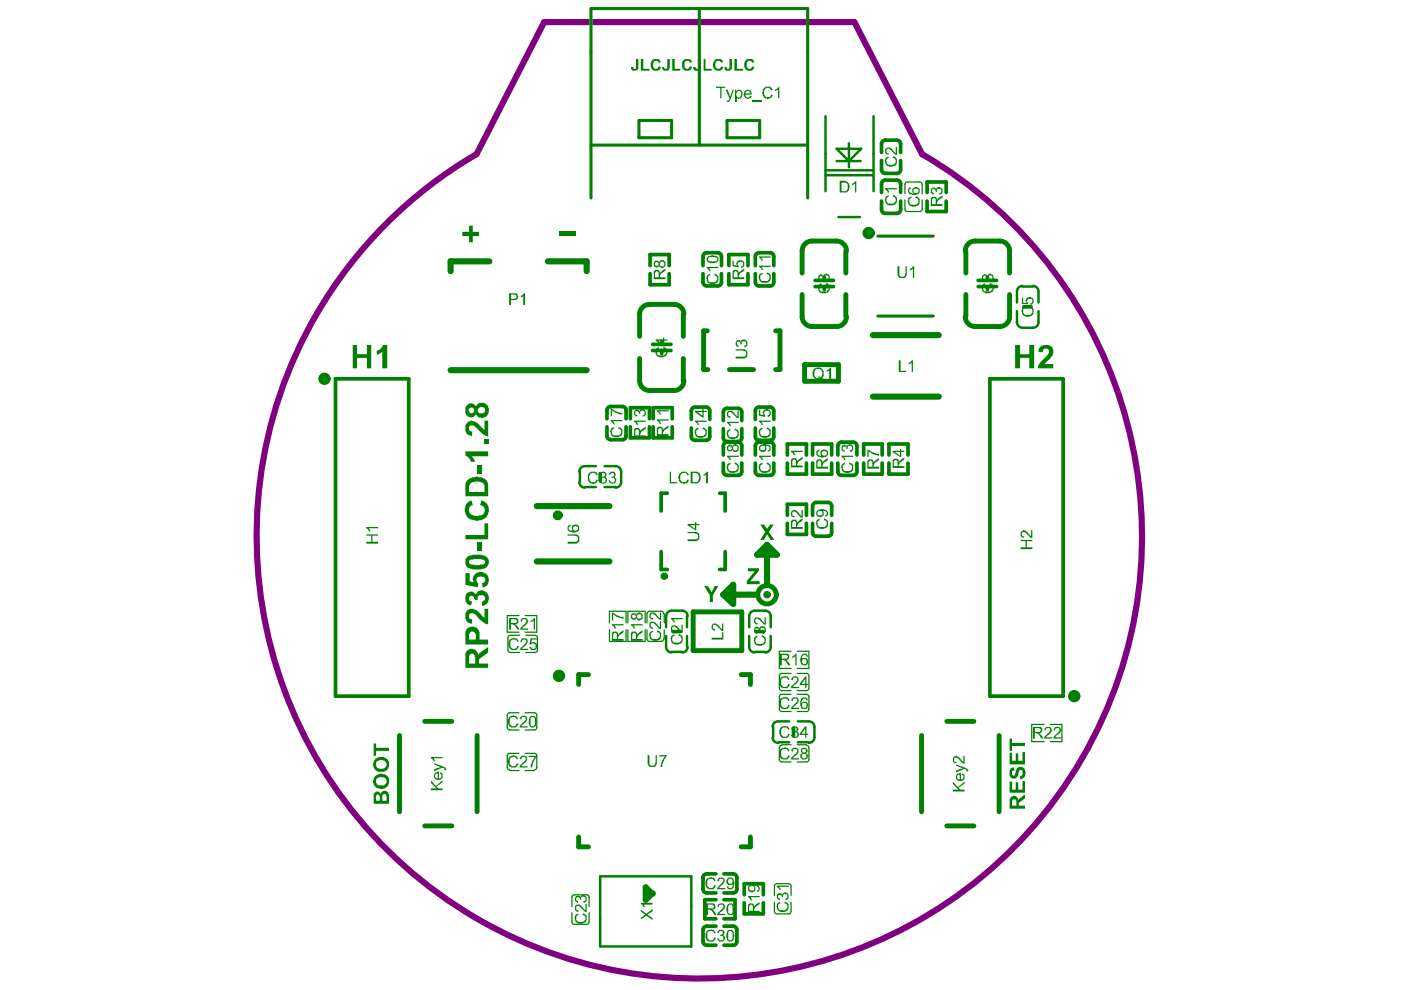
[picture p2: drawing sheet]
<svg xmlns="http://www.w3.org/2000/svg" width="297mm" height="210mm" viewBox="0 0 297 210" stroke-linecap="round" stroke-linejoin="round" font-family="sans-serif">
<path d="M115.4 4.7h65.8l14.3 28a93.8 93.8 0 0 1-.5 162.3 93.8 93.8 0 0 1-140.6-81.2 93.8 93.8 0 0 1 46.6-81.1z" fill="none" stroke="#800080" stroke-width="1.3"/>
<g fill="none" stroke="#008000" stroke-width=".26">
<path d="M107.7 135.2v2.6M108.2 138.3h2M108.2 134.7h2M110 130.5h-2.5v3.5h2.5M113.8 130.5v3.5M113.9 135.2v2.6M129.2 133.5v2.5M107.5 151.6v2.6M108.1 154.8h1.9M108.1 159.7h1.9M113.8 151.6v2.6M108.1 163.4h1.9"/>
<path d="M121.3 190.2v2M121.3 193.5v2M124.9 190.2v2M124.9 193.5v2"/>
</g>
<path d="M122.9 100v2.2M124.1 103.3h2.2M128.2 103.3h2.3M131.7 100v2.2M127.3 194.7v6" fill="none" stroke="#008000" stroke-width=".52"/>
<path d="M128.7 90.5v1.9M129.5 93.2h2.5M129.5 86.2h2.5M127.3 100.4v1.6" fill="none" stroke="#008000" stroke-width=".78"/>
<path d="M138.2 189.5l-1.3 1.3" fill="none" stroke="#008000" stroke-width="1.3"/>
<circle cx="138.2" cy="189.5" r=".65" fill="#008000"/>
<path d="M103.8 55.4h-8.3v2.1M116.2 55.4h8.2v2.1M95.5 78.5h28.9M185.1 71.1h13.9M185.1 84.1h13.9M113.8 119h15.4M113.8 107.3h15.4M160.5 117.6l2.1-2.1 2.1 2.1zM162.6 116.8v7.1M153.4 126.1l2-2.1v4zM153.4 126.1h7.1M138.2 189.5l-1.3-1.3v2.6" fill="none" stroke="#008000" stroke-width="1.3"/>
<g fill="none" stroke="#008000" stroke-width=".26">
<path d="M191.9 39.1v2M192.4 38.6h2.6M195.5 39.1v2M191.9 42.4v1.9M192.4 44.8h2.6M195.5 42.4v1.9M111.3 130.5h2.5M111.3 134h2.5M111.5 134.7h1.9M111.5 138.3h1.9M129.2 132.1v-2.5h3.5v2.5M132.7 133.5v2.5h-3.5"/>
<path d="M133.1 133.5v2.5h3.7v-2.5M133.1 132.1v-2.5h3.7v2.5M137.2 130.1v2M137.2 133.5v2M137.7 136h2.5M137.7 129.6h2.5M140.8 130.1v2M140.8 133.5v2M167.7 138.1h-2.5v3.6h2.5M169 138.1h2.5v3.6h-2.5M108.1 151.1h1.9M111.3 151.1h2"/>
<path d="M111.3 154.8h2M111.3 159.7h2M165.2 143.3v2.6M165.2 147.7v2.6M165.2 158.6v2.4M165.8 157.9h1.9M165.8 146.4h1.9M165.8 142.8h1.9M165.8 150.9h1.9M165.8 147.2h1.9M169 157.9h2M169 146.4h2"/>
<path d="M169 142.8h2M169 150.9h2M169 147.2h2M171.5 143.3v2.6M171.5 147.7v2.6M171.5 158.6v2.4M221.4 153.6h-2.7v3.6h2.7M222.7 153.6h2.4v3.6h-2.4M107.5 160.2v2.5M111.3 163.4h2M113.8 160.2v2.5M165.8 161.6h1.9"/>
<path d="M169 161.6h2M121.8 196h2.6M121.8 189.7h2.6M164.2 187.9v1.9M164.2 191.3v1.9M164.7 193.8h2.5M164.7 187.4h2.5M167.7 187.9v1.9M167.7 191.3v1.9"/>
</g>
<g fill="none" stroke="#008000" stroke-width=".52">
<path d="M175 24.6v15.9M175 37.2h10.1M175 36.1h10.1M177.4 34.2h5.1M177.4 31.5h5.2l-2.6 2.7zM180 30.4v5.1M185.2 24.6v15.9M177.8 46h4.5M215.6 61.9v2.2M215.6 66v2.3M216.8 69.5h2.2M216.8 60.8h2.2"/>
<path d="M220.2 61.9v2.2M220.2 66v2.3M124.1 98.8h2.2M128.2 98.8h2.3M141.2 130.6v2.4M141.2 134.8v2.4M142.4 138.2h2.2M142.4 129.5h2.2M145.7 130.6v2.4M145.7 134.8v2.4M158.8 130.6v2.4M158.8 134.8v2.4"/>
<path d="M160 138.2h2.2M160 129.5h2.2M163.4 130.6v2.4M163.4 134.8v2.4M163.9 154.1v2.2M165.1 157.4h2.2M165.1 152.9h2.2M169.2 157.4h2.3M169.2 152.9h2.3M172.7 154.1v2.2M127.3 194.7v-8.9h19.3v14.9h-19.3"/>
</g>
<g fill="none" stroke="#008000" stroke-width=".78">
<path d="M186.9 30.5v1.8M186.9 34v2M186.9 39v1.8M187.7 38.2h2.5M187.7 29.7h2.5M187.7 36.8h2.5M190.9 30.5v1.8M190.9 34v2M190.9 39v1.8M137.8 56.3v-2.3h4.1v2.3M137.8 58v2.4h4.1v-2.4M149.1 54.4v1.9"/>
<path d="M149.1 58v1.8M149.8 53.6h2.4M153 54.4v1.9M153 58v1.8M154.5 58v2.4h4.1v-2.4M154.5 56.3v-2.3h4.1v2.3M160.1 54.4v1.9M160.1 58v1.8M160.9 53.6h2.4M164.1 54.4v1.9M164.1 58v1.8M172.8 59.5h3.9"/>
<path d="M174.8 58.8v.7M186.9 42.6v1.9M187.7 45.2h2.5M190.9 42.6v1.9M196.6 40.8v-2.2h4v2.2M196.6 42.6v2.2h4v-2.2M207.4 59.5h3.9M209.4 58.8v.7M138.3 74.3h4M138.3 73h4M140.3 72.4v.6M140.3 74.3v.7"/>
<path d="M149.8 60.6h2.4M160.9 60.6h2.4M172.8 60.8h3.9M174.8 60.8v.6M207.4 60.8h3.9M209.4 60.8v.6M217.1 65.1h1.5M71.1 80.3h15.6v67.3h-15.6zM128.7 87v1.8M132.7 87v1.8M132.7 90.5v1.9M133.7 88.8v-2.4h4v2.4"/>
<path d="M133.7 90.5v2.3h4v-2.3M138.5 90.5v2.3h4v-2.3M138.5 88.8v-2.4h4v2.4M146.6 87.1v1.8M146.6 90.7v1.9M147.4 93.4h2.3M147.4 86.3h2.3M150.5 87.1v1.8M150.5 90.7v1.9M153.4 87.4v1.8M153.4 90.9v1.9M153.4 94.5v2"/>
<path d="M153.4 98.2v1.8M154.1 93.7h2.4M154.1 93.6h2.4M154.1 86.6h2.4M157.3 87.4v1.8M157.3 90.9v1.9M157.3 94.5v2M157.3 98.2v1.8M160.1 87.1v1.8M160.1 90.7v1.9M160.1 94.5v2M160.1 98.2v1.8"/>
<path d="M160.9 93.4h2.4M160.9 86.3h2.4M160.9 93.7h2.4M164.1 87.1v1.8M164.1 90.7v1.9M164.1 94.5v2M164.1 98.2v1.8M166.9 96.5v-2.4h4.1v2.4M166.9 98.2v2.3h4.1v-2.3M172.3 96.5v-2.4h4v2.4M172.3 98.2v2.3h4v-2.3M177.6 94.5v2"/>
<path d="M177.6 98.2v1.8M178.4 93.7h2.5M181.7 94.5v2M181.7 98.2v1.8M183.1 98.2v2.3h3.9v-2.3M183.1 96.5v-2.4h3.9v2.4M188.5 98.2v2.3h4v-2.3M188.5 96.5v-2.4h4v2.4M209.9 80.3h15.5v67.3h-15.5zM140.2 117v3.7h1.3M141.5 104.6h-1.3v3.8M152.6 104.6h1.2v3.8"/>
<path d="M153.8 117v3.7h-1.2M154.1 100.8h2.4M160.9 100.8h2.4M166.9 109.3v-2.4h4.1v2.4M166.9 111v2.3h4.1v-2.3M172.3 107.3v2M172.3 111v1.9M173.1 113.7h2.4M173.1 106.5h2.4M176.3 107.3v2M176.3 111v1.9M178.4 100.8h2.5"/>
<path d="M142.7 133.9h1.5M160.3 133.9h1.5M168.2 154.4v1.5M149.1 186.1v2.4M149.1 197.2v2.4M149.8 196.4h2M149.8 185.3h2M149.8 189.3h2M151.8 190.8h-2.4v4h2.4M153.5 196.4h1.9M153.5 190.8h2.3v4h-2.3M153.5 185.3h1.9"/>
<path d="M153.5 189.3h1.9M156.2 186.1v2.4M156.2 197.2v2.4M157.8 191.4v2.4h4v-2.4M157.8 189.7v-2.3h4v2.3M149.8 200.4h2M153.5 200.4h1.9"/>
</g>
<path d="M148.3 1.8v29M125.3 30.8h45.9M135.5 25.5h6.9v3.7h-6.9zM154.1 25.5h7v3.7h-7zM125.3 42v-40.2h45.9v40.2M186.1 50.1h11.8M186.1 67h11.8" fill="none" stroke="#008000" stroke-width=".65"/>
<g fill="none" stroke="#008000" stroke-width="1">
<path d="M170.1 53.2v4.7M172.2 51.1h5.2M179.3 53.2v4.7M204.8 53.2v4.7M206.7 51.1h5.3M214.1 53.2v4.7M135.6 66.6v4.7M135.6 76v4.7M137.7 64.5h5.2M144.9 66.6v4.7M144.9 76v4.7M150 70.1h-.8v8.3h.9"/>
<path d="M154.7 78.4h5.1M164.5 70.1h.9v8.3h-.9M170.1 62.5v4.6M170.6 77.3h7.2v3.5h-7.2zM172.2 69.2h5.2M179.3 62.5v4.6M204.8 62.5v4.6M206.7 69.2h5.3M214.1 62.5v4.6M137.7 82.8h5.2M147 129.7h10.3v8.3h-10.3zM84.7 155.9v16.2"/>
<path d="M90.1 152.9h5.7M101.2 155.9v16.2M124.8 143h-2.1v2.1M157.1 143h2v2.1M195.4 155.9v16.2M200.7 152.9h5.8M211.8 155.9v16.2M90.1 175.1h5.7M122.7 177.5v2h2.1M159.1 177.5v2h-2M200.7 175.1h5.8"/>
</g>
<path d="M118.6 49.2h3.6v.9h-3.6z" fill-rule="evenodd" fill="#008000"/>
<g fill="#008000">
<path d="M124.8 100.4a1.41 1.41 0 0 1 1.8-.1l.1 .4-.2 .1a.75 .75 0 0 0-.7-.5 .75 .75 0 0 0-.8 .5l-.1 .1v.7a.81 .81 0 0 0 .6 .6 .81 .81 0 0 0 .8-.2l.2-.3h.4l-.2 .1a1.01 1.01 0 0 1-1.4 .7 1.61 1.61 0 0 1-.5-2.1z"/>
<path d="M127.3 100.3a.7 .7 0 0 1 1-.2 .7 .7 0 0 1 0 1.1 .68 .68 0 0 1 .4 .7 .68 .68 0 0 1-.7 .6v.1l-.4-.1a.49 .49 0 0 1-.5-.7h.3v.2a.51 .51 0 0 0 .9 .1 .51 .51 0 0 0-.4-.8h-.3l.2-.3a.39 .39 0 0 0 .5-.2 .39 .39 0 0 0-.3-.5 .39 .39 0 0 0-.5 .2l-.4 .2z"/>
<path d="M129.2 100.3a.74 .74 0 0 1 .9-.2 .74 .74 0 0 1 .4 .8l-.2 .3a.69 .69 0 0 1 .3 .7 .69 .69 0 0 1-.6 .6v.1l-.4-.1a.49 .49 0 0 1-.5-.7h.2a.46 .46 0 0 0 .4 .6 .46 .46 0 0 0 .6-.4h.1a.52 .52 0 0 0-.7-.7h-.1l.1-.3h.3a.42 .42 0 0 0 .3-.3 .42 .42 0 0 0-.3-.4h-.4l-.3 .4h-.2z"/>
<path d="M139 74.1l.7-.6 .1 .4a.49 .49 0 0 0-.5 .7v.4h.1a.6 .6 0 0 0 .9 .4 .8 .8 0 0 0 .9-.4 .8 .8 0 0 0-.1-.9l-.5-.2 .1-.4a1.14 1.14 0 0 1 .8 1 1.14 1.14 0 0 1-.5 1.1h-.2a1.18 1.18 0 0 1-1.8-.9l-.1-.1z"/>
<path d="M149.3 124.3h.8l.8 1.3 .6-1.3h.8l-1.2 1.9v1.4h-.6v-1.4z"/>
<path d="M145.8 112.8h1.9v.1a.49 .49 0 0 1 .6 .7v.1a.59 .59 0 0 1 0 .6 .59 .59 0 0 1-.6 .3v.1h-1.9v-.4h1.4a.6 .6 0 0 0 .7-.1 .6 .6 0 0 0 .1-.6l-.1-.4-2.1-.2z"/>
<path d="M158.6 120.5h2.3v.5l-1.8 2.2h2v.7h-2.8v-.7l1.7-2.1h-1.4z"/>
<path d="M156 74.1h1.9v.1a.49 .49 0 0 1 .5 .6v.2a.59 .59 0 0 1 .1 .6 .59 .59 0 0 1-.6 .3v.1h-1.9v-.4h1.4a.6 .6 0 0 0 .7-.1 .6 .6 0 0 0 .1-.7l-.1-.4-2.1-.1z"/>
<path d="M156.1 72.2h.3a.46 .46 0 0 1 .4-.1 .46 .46 0 0 1 .3 .4v-.3a.62 .62 0 0 1 1-.1l.1 .1a.67 .67 0 0 1 .2 .9l-.2 .4-.4 .2v-.4a.46 .46 0 0 0 .4-.5 .46 .46 0 0 0-.5-.4 .46 .46 0 0 0-.4 .5v.1h-.3v-.1a.41 .41 0 0 0-.3-.5 .41 .41 0 0 0-.5 .2v.4l.4 .3v.2h-.1a.54 .54 0 0 1-.5-.7z"/>
<path d="M165.4 154.4a1.39 1.39 0 0 1 1.7-.3l.4 .5-.4 .2a.5 .5 0 0 0-.7-.6h-.4v.2a.6 .6 0 0 0-.4 .9 .8 .8 0 0 0 .4 .9 .8 .8 0 0 0 .9-.1l.2-.5 .4 .1a1.15 1.15 0 0 1-1 .8 1.15 1.15 0 0 1-1.1-.6v-.2h-.2z"/>
<path d="M167.8 154.2a.8 .8 0 0 1 1-.2 .8 .8 0 0 1 .5 .8l-.4 .4a.61 .61 0 0 1 .5 .5 .61 .61 0 0 1-.4 .6l-.2 .2a.6 .6 0 0 1-1-.4l-.1-.3h.4a.46 .46 0 0 0 .5 .4 .46 .46 0 0 0 .4-.5 .46 .46 0 0 0-.5-.4h-.1v-.3a.39 .39 0 0 0 .5-.2 .39 .39 0 0 0-.3-.5 .39 .39 0 0 0-.5 .3h-.4z"/>
<path d="M165.4 143.8a1.39 1.39 0 0 1 1.7-.2l.4 .5-.4 .1a.5 .5 0 0 0-.7-.5h-.4v.1a.6 .6 0 0 0-.4 .9 .8 .8 0 0 0 .4 .9 .8 .8 0 0 0 .9-.1l.2-.5 .4 .1a1.15 1.15 0 0 1-1 .8 1.15 1.15 0 0 1-1.1-.5v-.3h-.2z"/>
<path d="M167.8 143.7h.2a.67 .67 0 0 1 .9-.3l.4 .3v.4h.1l-.1 .4-1.2 1.1h1.3v.3h-1.7a2.92 2.92 0 0 1 1.3-1.6 .48 .48 0 0 0-.3-.6 .48 .48 0 0 0-.6 .4v.1l-.4-.1z"/>
<path d="M165.4 148.3a1.39 1.39 0 0 1 1.7-.3l.4 .5-.4 .1a.5 .5 0 0 0-.7-.5h-.4v.2a.6 .6 0 0 0-.4 .9 .8 .8 0 0 0 .4 .8 .8 .8 0 0 0 .9-.1l.2-.5 .4 .2a1.15 1.15 0 0 1-1 .8 1.15 1.15 0 0 1-1.1-.6v-.2h-.2z"/>
<path d="M167.8 148.1h.2a.67 .67 0 0 1 .9-.2l.4 .2v.4h.1l-.1 .4-1.2 1.2h1.3v.2h-1.7a2.92 2.92 0 0 1 1.3-1.5 .48 .48 0 0 0-.3-.7 .48 .48 0 0 0-.6 .4v.1l-.4-.1z"/>
<path d="M180.6 39l.4-.2 .6-.5v2.5h-.3v-2l-.4 .4h-.3z"/>
<path d="M187.7 41.8l.6-.5 .2 .4a.49 .49 0 0 0-.6 .7v.4h.2a.6 .6 0 0 0 .9 .4 .8 .8 0 0 0 .9-.4 .8 .8 0 0 0-.1-1l-.5-.1 .1-.4a1.14 1.14 0 0 1 .8 1 1.14 1.14 0 0 1-.6 1.1h-.1a1.18 1.18 0 0 1-1.8-.9l-.1-.1z"/>
<path d="M187.7 39.9h2.5v.3h-2l.4 .6h-.4v-.3l-.5-.3z"/>
<path d="M187.7 33.6l.6-.5 .2 .4a.49 .49 0 0 0-.6 .7v.3h.2a.6 .6 0 0 0 .9 .4 .8 .8 0 0 0 .9-.3 .8 .8 0 0 0-.1-1l-.5-.1 .1-.4a1.14 1.14 0 0 1 .8 1 1.14 1.14 0 0 1-.6 1.1h-.1a1.18 1.18 0 0 1-1.8-.9l-.1-.1z"/>
<path d="M187.7 31.5l.2-.2h.4v-.1l.4 .1 1.2 1.2v-1.3h.3v1.7a2.92 2.92 0 0 1-1.6-1.4 .48 .48 0 0 0-.7 .3 .48 .48 0 0 0 .4 .7h.2l-.2 .4-.1-.2a.49 .49 0 0 1-.5-.6z"/>
<path d="M197.5 39.9h.2a.46 .46 0 0 1 .5-.1 .46 .46 0 0 1 .3 .4v-.3a.62 .62 0 0 1 .9-.1l.2 .1a.67 .67 0 0 1 .2 .9l-.2 .4-.4 .1v-.4a.46 .46 0 0 0 .4-.5 .46 .46 0 0 0-.6-.4 .46 .46 0 0 0-.4 .5v.2h-.2v-.2a.41 .41 0 0 0-.3-.5 .41 .41 0 0 0-.5 .3v.4l.4 .2v.3h-.1a.54 .54 0 0 1-.6-.8z"/>
<path d="M208.2 60.5l.6-.5 .2 .4a.5 .5 0 0 0-.6 .6v.4h.2a.6 .6 0 0 0 .9 .4 .8 .8 0 0 0 .8-.4 .8 .8 0 0 0 0-.9l-.6-.1 .2-.4a1.14 1.14 0 0 1 .8 .9 1.14 1.14 0 0 1-.6 1.2h-.1a1.18 1.18 0 0 1-1.8-1l-.2-.1z"/>
<path d="M221.5 154.4l.5-.3a.8 .8 0 0 1 .9 .5 .8 .8 0 0 1-.2 1l-.7 .3-.2 .4h1.3v.3h-1.7l.1-.5 .5-.5a.89 .89 0 0 0 .7-1 .49 .49 0 0 0-.5-.2 .49 .49 0 0 0-.4 .4v.1l-.4-.1h.1z"/>
<path d="M223.4 154.4h.2a.67 .67 0 0 1 .9-.3l.4 .3 .1 .5-.2 .5-.7 .4-.4 .5h1.3v.3h-1.7l.1-.5 .6-.5a.89 .89 0 0 0 .6-1 .49 .49 0 0 0-.5-.2 .49 .49 0 0 0-.4 .4v.1l-.4-.1h.1z"/>
<path d="M135.9 192.8l1.1 1 1.3-1.1v.5l-1 .7 1 .8v.4l-1.3-.9-1.1 .7v-.4l.9-.6-.9-.7z"/>
<path d="M135.9 191.4h2.4v.4h-1.9l.4 .5h-.4l-.1-.4-.4-.2z"/>
<path d="M137.3 160.1h.4v1.5a.6 .6 0 0 0 .1 .6 .6 .6 0 0 0 .7 .1l.4-.1 .1-2.1h.3v2h-.2a.5 .5 0 0 1-.6 .5h-.2a.59 .59 0 0 1-.6 0 .59 .59 0 0 1-.3-.5h-.1z"/>
<path d="M139.8 160.1h1.6l-.2 .5-.2 .2-.3 .8h-.1l-.2 1h-.4l.2-.9h.1l.3-.8 .4-.5h-1.2z"/>
<path d="M134.4 89.2h2.5v.2h-1.9l.3 .6v.1h-.3v-.3l-.6-.4z"/>
<path d="M134.6 87h.1a.58 .58 0 0 1 .9 .2 .57 .57 0 0 1 .4-.5 .57 .57 0 0 1 .7 .3h.1l.1 .4a.59 .59 0 0 1 0 .6 .59 .59 0 0 1-.5 .3l-.1 .1v-.4a.46 .46 0 0 0 .4-.5 .46 .46 0 0 0-.6-.4 .46 .46 0 0 0-.4 .5v.1h-.2v-.1a.53 .53 0 0 0-.8-.4 .53 .53 0 0 0 .4 .8v.3h-.1a.54 .54 0 0 1-.6-.8z"/>
<path d="M139.3 88.9h2.4v.3h-1.9l.4 .5v.1h-.4v-.2l-.5-.4z"/>
<path d="M139.3 87h2.4v.2h-1.9l.4 .5v.2h-.4v-.3l-.5-.4z"/>
<path d="M147.4 91.1l.6-.5 .1 .4a.49 .49 0 0 0-.5 .7v.4h.1a.6 .6 0 0 0 1 .3 .8 .8 0 0 0 .8-.3 .8 .8 0 0 0-.1-1l-.5-.1 .2-.4a1.14 1.14 0 0 1 .8 1 1.14 1.14 0 0 1-.6 1.1h-.1a1.18 1.18 0 0 1-1.8-.9l-.2-.1z"/>
<path d="M147.4 89.2h2.4v.2h-1.9l.4 .7h-.4v-.3l-.5-.4z"/>
<path d="M149.8 58.5l.7-.5 .1 .4a.5 .5 0 0 0-.5 .7v.4h.1a.6 .6 0 0 0 .9 .3 .8 .8 0 0 0 .9-.3 .8 .8 0 0 0-.1-1l-.5-.1 .1-.4a1.14 1.14 0 0 1 .9 1 1.14 1.14 0 0 1-.6 1.1h-.1a1.18 1.18 0 0 1-1.9-.9l-.1-.1z"/>
<path d="M149.8 56.6h2.5v.2h-1.9l.3 .7h-.3v-.3l-.6-.4z"/>
<path d="M158.6 190h2.5v.2h-2l.4 .6v.1h-.4v-.3l-.5-.4z"/>
<path d="M155.3 55.3h.3v.9l.6 .1-.1-.2 .1-.6a.84 .84 0 0 1 1-.3 .84 .84 0 0 1 .6 .7v.3a.46 .46 0 0 1-.5 .5l-.2 .1v-.3a.44 .44 0 0 0 .5-.3 .44 .44 0 0 0-.2-.5 .56 .56 0 0 0-.8-.1 .56 .56 0 0 0 0 .9v.2l-1.3-.2z"/>
<path d="M164.7 191.7l.7-.5 .1 .3a.49 .49 0 0 0-.5 .7v.4h.1a.6 .6 0 0 0 .9 .4 .8 .8 0 0 0 .9-.4 .8 .8 0 0 0-.1-.9l-.5-.2 .1-.3a1.14 1.14 0 0 1 .8 .9 1.14 1.14 0 0 1-.5 1.1h-.2a1.18 1.18 0 0 1-1.8-.9l-.1-.1z"/>
<path d="M164.7 189.7l.1-.1a.59 .59 0 0 1 .6-.3 .59 .59 0 0 1 .5 .4 .61 .61 0 0 1 .5-.5 .61 .61 0 0 1 .7 .4l.1 .2a.6 .6 0 0 1-.4 1l-.3 .1v-.4a.46 .46 0 0 0 .4-.5 .46 .46 0 0 0-.5-.4 .46 .46 0 0 0-.4 .5v.1h-.2a.39 .39 0 0 0-.3-.5 .39 .39 0 0 0-.5 .4 .39 .39 0 0 0 .4 .4v.4l-.2-.1a.49 .49 0 0 1-.5-.7z"/>
<path d="M164.7 187.8h2.5v.2h-2l.4 .7h-.4v-.3l-.5-.4z"/>
<path d="M165.4 158.9a1.39 1.39 0 0 1 1.7-.2l.4 .5-.4 .1a.5 .5 0 0 0-.7-.5h-.4v.1a.6 .6 0 0 0-.4 1 .8 .8 0 0 0 .4 .8 .8 .8 0 0 0 .9-.1l.2-.5 .4 .1a1.15 1.15 0 0 1-1 .9 1.15 1.15 0 0 1-1.1-.6v-.3h-.2z"/>
<path d="M167.8 158.8h.2a.67 .67 0 0 1 .9-.2l.4 .2v.4h.1l-.1 .4-1.2 1.2h1.3v.2h-1.7a2.92 2.92 0 0 1 1.3-1.5 .48 .48 0 0 0-.3-.7 .48 .48 0 0 0-.6 .4v.1l-.4-.1z"/>
<path d="M168 139.1h.2l.4-.5h.3v2.5h-.3v-2l-.5 .4h-.1z"/>
<path d="M167.7 108.5l.4-.3a.5 .5 0 0 1 .8 .2l1 1v-1.3h.3v1.7l-.5-.1-.5-.6a.89 .89 0 0 0-1-.6 .49 .49 0 0 0-.2 .5 .49 .49 0 0 0 .4 .4h.1l-.1 .4-.2-.1a.54 .54 0 0 1-.5-.8z"/>
<path d="M167.7 95.6h2.5v.2h-2l.4 .6v.1h-.4v-.3l-.5-.4z"/>
<path d="M190.6 76.4h.3v2.2h1.2v.3h-1.5z"/>
<path d="M192.6 76.9h.3l.4-.5h.3v2.5h-.3v-2l-.7 .4z"/>
<path d="M190.3 56.5h.4v1.4a.6 .6 0 0 0 .1 .6 .6 .6 0 0 0 .7 .2l.4-.2 .1-2h.3v1.9h-.2a.5 .5 0 0 1-.6 .5h-.2a.59 .59 0 0 1-.6 .1 .59 .59 0 0 1-.3-.6h-.1z"/>
<path d="M192.9 57h.3l.4-.5h.2v2.4h-.2v-1.9l-.6 .4h-.1z"/>
<path d="M133.8 132.3h2.5v.3h-2l.4 .5v.2h-.4v-.3l-.5-.4z"/>
<path d="M137.7 134.2l.6-.6 .2 .4a.5 .5 0 0 0-.5 .7v.4h.1a.6 .6 0 0 0 .9 .4 .8 .8 0 0 0 .9-.4 .8 .8 0 0 0-.1-.9l-.5-.2 .1-.4a1.14 1.14 0 0 1 .8 1 1.14 1.14 0 0 1-.5 1.1h-.2a1.18 1.18 0 0 1-1.8-.9l-.1-.1z"/>
<path d="M137.7 132.1l.3-.3h.3v-.1l.4 .1 1.2 1.2v-1.3h.3v1.7a2.92 2.92 0 0 1-1.6-1.3 .48 .48 0 0 0-.7 .3 .48 .48 0 0 0 .4 .6h.2l-.2 .4-.1-.1a.49 .49 0 0 1-.5-.7z"/>
<path d="M137.8 130l.2-.1a1.35 1.35 0 0 1 1.5 .9l.4 .2v-1.1h.3v1.5a1.99 1.99 0 0 1-1.3-1h-.2a.41 .41 0 0 0-.5-.3 .41 .41 0 0 0-.2 .5l.1 .4h.4l-.2 .4-.1-.1a.49 .49 0 0 1-.5-.7z"/>
<path d="M159.9 135.2l.6-.5 .2 .4a.49 .49 0 0 0-.6 .6v.4h.2a.6 .6 0 0 0 .9 .4 .8 .8 0 0 0 .9-.4 .8 .8 0 0 0-.1-.9l-.5-.1 .1-.4a1.14 1.14 0 0 1 .8 .9 1.14 1.14 0 0 1-.6 1.2h-.1a1.18 1.18 0 0 1-1.8-.9l-.1-.2z"/>
<path d="M159.9 133.3l.1-.2a.59 .59 0 0 1 .6-.2 .59 .59 0 0 1 .5 .4 .61 .61 0 0 1 .5-.6 .61 .61 0 0 1 .6 .4l.2 .3a.6 .6 0 0 1-.4 .9l-.3 .1v-.4a.46 .46 0 0 0 .4-.5 .46 .46 0 0 0-.5-.4 .46 .46 0 0 0-.4 .5v.2h-.3a.39 .39 0 0 0-.2-.5 .39 .39 0 0 0-.5 .3 .39 .39 0 0 0 .3 .4v.4l-.1-.1a.49 .49 0 0 1-.5-.7z"/>
<path d="M160 131l.1-.1a1.35 1.35 0 0 1 1.6 .9l.4 .3v-1.2h.3v1.6a1.99 1.99 0 0 1-1.3-1.1h-.2a.41 .41 0 0 0-.5-.2 .41 .41 0 0 0-.3 .5l.2 .4h.4l-.2 .4-.1-.2a.49 .49 0 0 1-.5-.6z"/>
<path d="M178.4 98.6l.7-.6 .1 .4a.49 .49 0 0 0-.5 .7v.4h.1a.6 .6 0 0 0 .9 .4 .8 .8 0 0 0 .9-.4 .8 .8 0 0 0-.1-.9l-.5-.2 .1-.4a1.14 1.14 0 0 1 .8 1 1.14 1.14 0 0 1-.5 1.1h-.2a1.18 1.18 0 0 1-1.8-.9l-.1-.1z"/>
<path d="M178.4 96.6h2.5v.3h-2l.4 .6h-.4v-.2l-.5-.4z"/>
<path d="M178.4 94.7h.1a.46 .46 0 0 1 .5-.4 .46 .46 0 0 1 .5 .4l.1-.2a.67 .67 0 0 1 .9-.2h.1a.89 .89 0 0 1 .3 .9 .89 .89 0 0 1-.7 .6v-.4a.46 .46 0 0 0 .4-.5 .46 .46 0 0 0-.5-.4 .46 .46 0 0 0-.4 .5v.2h-.2a.43 .43 0 0 0-.5-.5 .43 .43 0 0 0-.3 .6l.4 .1v.4l-.2-.1a.49 .49 0 0 1-.5-.7z"/>
<path d="M77.7 113.3h2.4v.3h-1.1v1.3h1.1v.4h-2.4v-.4h1v-1.3h-1z"/>
<path d="M77.7 111.7h2.4v.3h-1.9l.4 .5v.2h-.4v-.3l-.5-.4z"/>
<path d="M110.4 131.3l.5-.3a.8 .8 0 0 1 1 .5 .8 .8 0 0 1-.3 1l-.7 .4-.2 .4h1.3v.2h-1.7l.1-.5 .5-.5a.89 .89 0 0 0 .7-.9 .49 .49 0 0 0-.5-.3 .49 .49 0 0 0-.4 .4v.1l-.4-.1h.1z"/>
<path d="M112.5 131.6h.3l.4-.6h.2v2.5h-.2v-1.9l-.6 .4h-.1z"/>
<path d="M107.9 135.7a1.39 1.39 0 0 1 1.7-.2l.4 .5-.4 .1a.5 .5 0 0 0-.6-.5h-.4v.1a.6 .6 0 0 0-.4 .9 .8 .8 0 0 0 .4 .9 .8 .8 0 0 0 .9-.1l.1-.5 .4 .1a1.15 1.15 0 0 1-.9 .9 1.15 1.15 0 0 1-1.2-.6v-.3h-.1z"/>
<path d="M110.4 135.6h.1a.67 .67 0 0 1 1-.3l.4 .3v.4h.1l-.1 .4-1.2 1.2h1.3v.2h-1.7a2.92 2.92 0 0 1 1.3-1.5 .48 .48 0 0 0-.3-.7 .48 .48 0 0 0-.6 .4v.1l-.4-.1z"/>
<path d="M112.5 135.3h1.3v.3h-1l-.2 .7h.2a.85 .85 0 0 1 1.1 .7 .85 .85 0 0 1-1.1 .8l-.6-.4v-.2h.4a.46 .46 0 0 0 .6 .4 .46 .46 0 0 0 .4-.6v-.4l-.4-.1v-.1h-.3l-.3 .2h-.4z"/>
<path d="M120.3 113.3h2v.1a.49 .49 0 0 1 .5 .7v.1a.59 .59 0 0 1 0 .6 .59 .59 0 0 1-.5 .3v.2h-2v-.4h1.5a.6 .6 0 0 0 .6-.2 .6 .6 0 0 0 .2-.6l-.2-.4-2.1-.1z"/>
<path d="M110.4 62.7l.4-.1 .3-.4h.2v2.5h-.4v-2l-.5 .4z"/>
<path d="M98 49.2h1.5v-1.4h.7v1.4h1.3v.9h-1.3v1.3h-.7v-1.3h-1.5z"/>
<path d="M149.7 197.5a1.39 1.39 0 0 1 1.7-.2l.4 .5-.4 .1a.5 .5 0 0 0-.7-.5h-.3v.1a.6 .6 0 0 0-.4 1 .8 .8 0 0 0 .3 .8 .8 .8 0 0 0 1-.1l.1-.5 .4 .1a1.15 1.15 0 0 1-1 .9 1.15 1.15 0 0 1-1.1-.6v-.3h-.1z"/>
<path d="M152.2 197.4a.8 .8 0 0 1 .9-.3 .8 .8 0 0 1 .5 .8l-.4 .4a.61 .61 0 0 1 .6 .6 .61 .61 0 0 1-.4 .6l-.3 .1a.6 .6 0 0 1-.9-.4l-.1-.2h.3a.46 .46 0 0 0 .6 .4 .46 .46 0 0 0 .4-.6 .46 .46 0 0 0-.6-.3h-.1v-.3a.39 .39 0 0 0 .5-.3 .39 .39 0 0 0-.3-.5 .39 .39 0 0 0-.5 .4h-.3z"/>
<path d="M149.7 186.5a1.39 1.39 0 0 1 1.7-.3l.4 .5-.4 .1a.5 .5 0 0 0-.7-.5h-.3v.2a.6 .6 0 0 0-.4 .9 .8 .8 0 0 0 .3 .8 .8 .8 0 0 0 1 0l.1-.6 .4 .2a1.15 1.15 0 0 1-1 .8 1.15 1.15 0 0 1-1.1-.6v-.2h-.1z"/>
<path d="M152.2 186.3h.1a.67 .67 0 0 1 .9-.2l.4 .2v.4h.2l-.2 .4-1.2 1.2h1.4v.2h-1.7a2.92 2.92 0 0 1 1.3-1.5 .48 .48 0 0 0-.3-.7 .48 .48 0 0 0-.7 .4v.1l-.3-.1z"/>
<path d="M142.3 135l.6-.6 .1 .4a.49 .49 0 0 0-.5 .7v.4h.2a.6 .6 0 0 0 .9 .4 .8 .8 0 0 0 .8-.4 .8 .8 0 0 0 0-.9l-.6-.2 .2-.4a1.14 1.14 0 0 1 .8 1 1.14 1.14 0 0 1-.6 1.1h-.1a1.18 1.18 0 0 1-1.8-.9l-.2-.1z"/>
<path d="M142.3 132.9l.2-.3h.4v-.1l.4 .1 1.2 1.2v-1.3h.2v1.7a2.92 2.92 0 0 1-1.5-1.3 .48 .48 0 0 0-.7 .3 .48 .48 0 0 0 .4 .6h.1l-.1 .4-.1-.2a.49 .49 0 0 1-.5-.6z"/>
<path d="M142.3 131h2.4v.3h-1.9l.4 .7h-.4v-.3l-.5-.4z"/>
<path d="M150.9 135.2h2.2v-1.2h.3v1.6h-2.5z"/>
<path d="M151 132.3l.1-.1a1.35 1.35 0 0 1 1.6 .9l.4 .3v-1.2h.3v1.6a1.99 1.99 0 0 1-1.3-1.1h-.2a.41 .41 0 0 0-.5-.2 .41 .41 0 0 0-.3 .5l.2 .4h.4l-.2 .4-.1-.2a.49 .49 0 0 1-.5-.6z"/>
<path d="M161.2 111.2h.8l.6 .9 .7-.9h.8l-1.1 1.6 1.2 1.7h-.8l-.8-1.2-.6 1.2h-.8l1-1.7z"/>
<path d="M142 100h.3v2.2h1.3v.3h-1.6z"/>
<path d="M144 100.5h.1a1.15 1.15 0 0 1 1.8-.1l.2 .3-.4 .1a.5 .5 0 0 0-.7-.5 .95 .95 0 0 0-.8 .5 .95 .95 0 0 0 .2 1 .69 .69 0 0 0 .7 .4 .69 .69 0 0 0 .6-.5h.4v.3h-.2a.5 .5 0 0 1-.6 .5 .97 .97 0 0 1-1.3-.9h-.2z"/>
<path d="M149.2 100.5h.2l.4-.5h.3v2.5h-.4v-2l-.4 .4h-.1z"/>
<path d="M151.8 18.4h2v.2h-.8v2.3h-.3v-2.3h-.9z"/>
<path d="M153.9 19h.4l.5 1.6 .5-1.6h.3l-.8 2.1a.5 .5 0 0 1-.7 .5l-.1-.4 .4 .2 .3-.5z"/>
<path d="M159.5 21.4h2v.2h-2z"/>
<path d="M161.8 18.8a1.26 1.26 0 0 1 1.7-.2l.3 .4-.4 .2a.5 .5 0 0 0-.6-.6h-.3v.2a.7 .7 0 0 0-.5 .8v.3a.81 .81 0 0 0 .6 .7 .81 .81 0 0 0 .8-.3l.1-.2h.3v.1a1.01 1.01 0 0 1-1.4 .7 .89 .89 0 0 1-.7-1l-.1-.3z"/>
<path d="M164.3 19l.4-.1 .5-.5v2.5h-.2v-2l-.4 .4h-.3z"/>
<path d="M173.5 60.5l.6-.5 .1 .4a.5 .5 0 0 0-.5 .6v.4h.2a.6 .6 0 0 0 .9 .4 .8 .8 0 0 0 .8-.4 .8 .8 0 0 0-.1-.9l-.5-.1 .2-.4a1.14 1.14 0 0 1 .8 .9 1.14 1.14 0 0 1-.6 1.2h-.1a1.18 1.18 0 0 1-1.8-1l-.2-.1z"/>
<path d="M173.5 58.5l.1-.1a.59 .59 0 0 1 .6-.2 .59 .59 0 0 1 .4 .3 .61 .61 0 0 1 .6-.5 .61 .61 0 0 1 .6 .4l.1 .3a.6 .6 0 0 1-.4 .9l-.2 .1v-.4a.46 .46 0 0 0 .4-.5 .46 .46 0 0 0-.5-.4 .46 .46 0 0 0-.4 .5v.2h-.3a.39 .39 0 0 0-.3-.5 .39 .39 0 0 0-.4 .3 .39 .39 0 0 0 .3 .4v.4l-.1-.1a.49 .49 0 0 1-.5-.7z"/>
<path d="M192.5 42.1l.7-.5 .1 .4a.49 .49 0 0 0-.5 .6v.4h.1a.6 .6 0 0 0 .9 .4 .8 .8 0 0 0 .9-.4 .8 .8 0 0 0-.1-.9l-.5-.1 .1-.4a1.14 1.14 0 0 1 .8 .9 1.14 1.14 0 0 1-.5 1.2h-.2a1.18 1.18 0 0 1-1.8-.9l-.1-.2z"/>
<path d="M216.4 114.5h2.5v.2h-1.2v1.3h1.2v.4h-2.5v-.4h1v-1.3h-1z"/>
<path d="M216.4 112.8l.5-.4h.3l.5 .3 .4 .6 .5 .4v-1.3h.3v1.7l-.5-.1-.6-.6a.89 .89 0 0 0-.9-.6 .49 .49 0 0 0-.2 .5 .49 .49 0 0 0 .4 .4h.1l-.1 .4-.2-.1a.5 .5 0 0 1-.5-.7z"/>
<path d="M79.2 157.6h.5v1h2.8v.6h-2.8v1h-.5z"/>
<path d="M74.8 73.1h.9v2h2.1v-2h.9v5h-.9v-2.2h-2.1v2.2h-.9z"/>
<path d="M79.9 74.3l.4-.1a1.2 1.2 0 0 0 .9-.9v-.2h.9v5h-1v-3.5l-.7 .5-.5 .1z"/>
<path d="M121.9 194.2l.7-.6 .1 .4a.49 .49 0 0 0-.5 .7v.4h.1a.6 .6 0 0 0 .9 .4 .8 .8 0 0 0 .9-.4 .8 .8 0 0 0-.1-.9l-.5-.2 .1-.4a1.14 1.14 0 0 1 .8 1 1.14 1.14 0 0 1-.5 1.1h-.2a1.18 1.18 0 0 1-1.8-.9l-.1-.1z"/>
<path d="M121.9 192.1l.3-.3h.4v-.1l.3 .1 1.2 1.2v-1.3h.3v1.7a2.92 2.92 0 0 1-1.6-1.3 .48 .48 0 0 0-.6 .3 .48 .48 0 0 0 .4 .6h.1l-.1 .4-.2-.2a.49 .49 0 0 1-.5-.6z"/>
<path d="M121.9 190.2h.1a.46 .46 0 0 1 .5-.4 .46 .46 0 0 1 .4 .4l.2-.1a.67 .67 0 0 1 .9-.3h.1a.89 .89 0 0 1 .3 1 .89 .89 0 0 1-.7 .6v-.4a.46 .46 0 0 0 .4-.5 .46 .46 0 0 0-.5-.4 .46 .46 0 0 0-.4 .5v.2h-.3a.43 .43 0 0 0-.4-.6 .43 .43 0 0 0-.3 .7l.4 .1v.4l-.2-.1a.49 .49 0 0 1-.5-.7z"/>
<path d="M91.4 165.5l1 1.1 1.4-1.1v.4l-1.3 .9 .4 .4h.9v.4h-2.4v-.4h1.1l-1.1-1.2z"/>
<path d="M92 161.8l2.5 .9 .1 .5-.4 .2v-.4l-.4-.1v-.2l-1.8 .8v-.4l1.5-.5-1.5-.5z"/>
<path d="M91.4 160.5h2.4v.3h-1.9l.4 .5v.1h-.4v-.2l-.5-.4z"/>
<path d="M107.8 152.2a1.39 1.39 0 0 1 1.7-.3l.4 .5-.4 .2a.5 .5 0 0 0-.6-.6h-.4v.2a.6 .6 0 0 0-.4 .9 .8 .8 0 0 0 .3 .8 .8 .8 0 0 0 1 0l.1-.6 .4 .2a1.15 1.15 0 0 1-1 .8 1.15 1.15 0 0 1-1.1-.6v-.2h-.1z"/>
<path d="M110.3 152h.1a.67 .67 0 0 1 .9-.2l.4 .2v.4h.2l-.2 .4-1.2 1.2h1.4v.2h-1.7a2.92 2.92 0 0 1 1.3-1.5 .48 .48 0 0 0-.3-.7 .48 .48 0 0 0-.7 .4v.2l-.3-.2z"/>
<path d="M107.8 160.6a1.39 1.39 0 0 1 1.7-.2l.4 .5-.4 .1a.5 .5 0 0 0-.6-.5h-.4v.1a.6 .6 0 0 0-.4 1 .8 .8 0 0 0 .3 .8 .8 .8 0 0 0 1-.1l.1-.5 .4 .1a1.15 1.15 0 0 1-1 .9 1.15 1.15 0 0 1-1.1-.6v-.3h-.1z"/>
<path d="M110.3 160.5h.1a.67 .67 0 0 1 .9-.3l.4 .3v.4h.2l-.2 .4-1.2 1.2h1.4v.2h-1.7a2.92 2.92 0 0 1 1.3-1.5 .48 .48 0 0 0-.3-.7 .48 .48 0 0 0-.7 .4v.1l-.3-.1z"/>
<path d="M112.1 160.2h1.7v.3l-.2 .1-.3 .7h-.1l-.4 1.4h-.3v-.5l.5-1.3 .4-.4h-1.3z"/>
<path d="M152.2 191.8l.5-.3a.8 .8 0 0 1 .9 .5 .8 .8 0 0 1-.2 1l-.7 .4-.3 .4h1.4v.2h-1.7l.1-.5 .5-.5a.89 .89 0 0 0 .7-.9 .49 .49 0 0 0-.5-.3 .49 .49 0 0 0-.5 .4v.1l-.3-.1h.1z"/>
<path d="M160.9 91.1l.7-.5 .1 .4a.49 .49 0 0 0-.5 .7v.4h.1a.6 .6 0 0 0 .9 .3 .8 .8 0 0 0 .9-.3 .8 .8 0 0 0-.1-1l-.5-.1 .1-.4a1.14 1.14 0 0 1 .8 1 1.14 1.14 0 0 1-.5 1.1h-.1a1.18 1.18 0 0 1-1.9-.9l-.1-.1z"/>
<path d="M160.9 89.2h2.5v.2h-1.9l.3 .7h-.3v-.3l-.6-.4z"/>
<path d="M160.9 86.8h.3v1.1l.6 .1v-.1a.85 .85 0 0 1 .8-1.2 .85 .85 0 0 1 .8 1.2l-.4 .5h-.2v-.4a.46 .46 0 0 0 .3-.5 .46 .46 0 0 0-.5-.4h-.4l-.1 .4h-.1l.1 .5h.1v.4l-1.3-.3z"/>
<path d="M129.5 91l.6-.5 .2 .4a.5 .5 0 0 0-.6 .6v.4h.2a.6 .6 0 0 0 .9 .4 .8 .8 0 0 0 .8-.4 .8 .8 0 0 0 0-.9l-.6-.1 .2-.4a1.14 1.14 0 0 1 .8 .9 1.14 1.14 0 0 1-.6 1.2h-.1a1.18 1.18 0 0 1-1.8-.9l-.2-.2z"/>
<path d="M129.5 89.1h2.5v.2h-2l.4 .7h-.4v-.3l-.5-.4z"/>
<path d="M129.5 86.6h.2l.2 .2 .6 .3v.1l1.5 .4v.3h-.6l-1-.4-.7-.5v1.3h-.2z"/>
<path d="M154.1 91.4l.7-.5 .1 .4a.49 .49 0 0 0-.5 .6v.4h.1a.6 .6 0 0 0 .9 .4 .8 .8 0 0 0 .9-.4 .8 .8 0 0 0-.1-.9l-.5-.1 .1-.4a1.14 1.14 0 0 1 .9 .9 1.14 1.14 0 0 1-.6 1.2h-.1a1.18 1.18 0 0 1-1.9-.9l-.1-.2z"/>
<path d="M154.1 89.4h2.5v.3h-1.9l.4 .7h-.4v-.3l-.6-.4z"/>
<path d="M154.3 87.2l.1-.1a1.35 1.35 0 0 1 1.6 .9l.4 .3v-1.2h.2v1.6a1.99 1.99 0 0 1-1.3-1.1h-.1a.41 .41 0 0 0-.5-.2 .41 .41 0 0 0-.3 .5l.1 .4h.4l-.1 .4-.1-.2a.49 .49 0 0 1-.6-.6z"/>
<path d="M160.9 58.3l.7-.5 .1 .3a.5 .5 0 0 0-.5 .7v.4h.1a.6 .6 0 0 0 .9 .4 .8 .8 0 0 0 .9-.4 .8 .8 0 0 0-.1-.9l-.5-.2 .1-.3a1.14 1.14 0 0 1 .8 .9 1.14 1.14 0 0 1-.5 1.1h-.1a1.18 1.18 0 0 1-1.9-.9l-.1-.1z"/>
<path d="M160.9 56.3h2.5v.3h-1.9l.3 .6h-.3v-.2l-.6-.4z"/>
<path d="M160.9 54.4h2.5v.2h-1.9l.3 .7h-.3v-.3l-.6-.4z"/>
<path d="M134.8 12.5h.5v1.6a.83 .83 0 0 1-.3 .8 .83 .83 0 0 1-.8 .1l-.3-.1-.1-.7h.5v.3a.33 .33 0 0 0 .5 .1 .33 .33 0 0 0 0-.5z"/>
<path d="M135.9 12.5h.5v2.1h1.3v.4h-1.8z"/>
<path d="M138.2 12.8l.3-.2a1.11 1.11 0 0 1 1.5 .4l.2 .2-.5 .1a.6 .6 0 0 0-.8-.4 .6 .6 0 0 0-.4 .7v.3a.59 .59 0 0 0 .5 .7 .59 .59 0 0 0 .7-.5l.5 .1a1.18 1.18 0 0 1-1.5 .8 1.18 1.18 0 0 1-.7-1.6z"/>
<path d="M141.5 12.5h.5v1.8a.86 .86 0 0 1-.7 .7 .86 .86 0 0 1-.9-.4l-.1-.4h.5v.1a.35 .35 0 0 0 .5 .3 .35 .35 0 0 0 .2-.5z"/>
<path d="M142.5 12.5h.5v2.1h1.2v.4h-1.7z"/>
<path d="M144.7 12.9a1.41 1.41 0 0 1 1.9-.1l.1 .4-.5 .1a.49 .49 0 0 0-.4-.4 .49 .49 0 0 0-.5 .3h-.2v.5a.61 .61 0 0 0 .2 .8 .61 .61 0 0 0 .8 0l.1-.4h.1l.4 .1-.1 .4a1.16 1.16 0 0 1-1.5 .2 1.16 1.16 0 0 1-.5-1.4z"/>
<path d="M148.1 12.5h.4v1.8a.52 .52 0 0 1-.6 .7 .71 .71 0 0 1-.9-.7v-.1h.5l.1 .4h.4z"/>
<path d="M149.2 12.5h.4v2.1h1.3v.4h-1.7z"/>
<path d="M151.3 13a1.24 1.24 0 0 1 1.9-.1l.2 .3-.6 .1v-.1a.65 .65 0 0 0-.7-.3 .65 .65 0 0 0-.4 .7 .72 .72 0 0 0 .1 .8 .72 .72 0 0 0 .9 .1l.1-.4 .6 .1-.2 .3a1.08 1.08 0 0 1-1.7 .2l-.4-.6z"/>
<path d="M154.7 12.5h.5v1.8a.86 .86 0 0 1-.7 .7 .86 .86 0 0 1-.9-.4v-.4h.4l.1 .3a.33 .33 0 0 0 .5 .1 .33 .33 0 0 0 .1-.5z"/>
<path d="M155.7 12.5h.5v2.1h1.3v.4h-1.8z"/>
<path d="M157.9 12.9a1.41 1.41 0 0 1 1.9-.1l.1 .4h.1l-.5 .1a.64 .64 0 0 0-.9-.4 .64 .64 0 0 0-.3 .9v.1a.59 .59 0 0 0 .5 .7 .59 .59 0 0 0 .7-.5l.5 .1h-.1a.95 .95 0 0 1-.6 .8 .95 .95 0 0 1-1-.1 1.43 1.43 0 0 1-.4-1.9z"/>
<path d="M202 165.7l1.1 1.2 1.4-1.2v.4l-1.3 .9 .4 .4h.9v.4h-2.5v-.4h1.2l-1.2-1.2z"/>
<path d="M202.7 162.1l2.5 .9 .1 .5-.4 .1v-.4l-.4-.1v-.1l-1.8 .8v-.4l1.4-.5-1.4-.6z"/>
<path d="M202 160.6l.3-.2a1.12 1.12 0 0 1 1.4 .6l.6 .6v-1.4h.2v1.7l-.5-.1-.5-.5a.89 .89 0 0 0-.9-.7 .49 .49 0 0 0-.3 .5 .49 .49 0 0 0 .4 .5h.1l-.1 .3-.1-.1a.54 .54 0 0 1-.6-.8z"/>
<path d="M183.9 95.3l.5 .1 .2 .3 .7 .3v.1l1.1 .1v.4l-.9-.1v-.1l-.8-.3-.5-.4v1.2h-.3z"/>
<path d="M173.1 110.4l.6-.5 .2 .4a.49 .49 0 0 0-.6 .7v.3h.2a.6 .6 0 0 0 .9 .4 .8 .8 0 0 0 .8-.3 .8 .8 0 0 0 0-1l-.6-.1 .2-.4a1.14 1.14 0 0 1 .8 1 1.14 1.14 0 0 1-.6 1.1h-.1a1.18 1.18 0 0 1-1.8-.9l-.2-.1z"/>
<path d="M175.3 78.5l.4-.1 .2-.4h.3v2.4h-.4v-1.9l-.5 .4z"/>
<path d="M214.1 165.7h.5v1.7h.8v-1.5h.5v1.5h.9v-1.8h.5v2.5h-3.2z"/>
<path d="M214.3 162.9l.7-.2 .1 .7a.51 .51 0 0 0-.5 .3 .51 .51 0 0 0 .1 .6l.3 .3 .2-.3 .2-.5a1.16 1.16 0 0 1 1.4-1.2v.1l.4 .2 .1 .3a1.3 1.3 0 0 1-.4 1.7l-.2 .3h-.4v-.6a.49 .49 0 0 0 .5-.7 .47 .47 0 0 0-.1-.6 .47 .47 0 0 0-.6-.1v.3h-.1a1.7 1.7 0 0 1-.8 1.6h-.1a.66 .66 0 0 1-.9-.5h-.1v-1.2z"/>
<path d="M214.1 159.6h.5v1.7h.8v-1.6h.5v1.6h.9v-1.8h.5v2.6h-3.2z"/>
<path d="M214.1 156.6h.5v.9h2.7v.7h-2.7v1h-.5z"/>
<path d="M215.2 73.1h1.1v2h1.9v-2h1.1v5h-1.1v-2.2h-1.9v2.2h-1.1z"/>
<path d="M220.3 73.8a1.91 1.91 0 0 1 2.9 0 1.83 1.83 0 0 1-.5 2.2l-1.2 1.2h1.8v.9h-3.2v-.1a1.05 1.05 0 0 1 .5-1.1l.8-.9a2.05 2.05 0 0 0 1-1.7 .79 .79 0 0 0-1-.4l-.3 .4v.4l-1-.1h.1z"/>
<path d="M216.7 65.4l.6-.5 .1 .4a.49 .49 0 0 0-.5 .7v.4h.2a.6 .6 0 0 0 .9 .4 .8 .8 0 0 0 .8-.4 .8 .8 0 0 0-.1-1l-.5-.1 .2-.4a1.14 1.14 0 0 1 .8 1 1.14 1.14 0 0 1-.6 1.1h-.1a1.18 1.18 0 0 1-1.8-.9l-.2-.1z"/>
<path d="M216.7 63.1h.2v1l.7 .2v-.2a.69 .69 0 0 1 .2-1h.2a.81 .81 0 0 1 1 .1l.1 .4a.6 .6 0 0 1-.4 .9l-.2 .2v-.4a.46 .46 0 0 0 .4-.5 .46 .46 0 0 0-.5-.4h-.4l-.2 .4h-.1l.3 .7-1.3-.1z"/>
<path d="M99.1 129.3l.4-.1a2.18 2.18 0 0 1 2.2 .7l1 1v-1.8h.8v3.2a3.5 3.5 0 0 1-2.1-1.3l-.8-.7a.67 .67 0 0 0-1 0 .67 .67 0 0 0 .2 1h.3v.9h-.4a1.4 1.4 0 0 1-1-1.6v-.1a1.2 1.2 0 0 1 .4-1.2z"/>
<path d="M98.8 126a1.23 1.23 0 0 1 2.1 .1l.1-.1a.92 .92 0 0 1 .8-.8 1.64 1.64 0 0 1 1.7 2.3l-.1 .4-.8 .5h-.4v-.9a.7 .7 0 0 0 .6-.9 .7 .7 0 0 0-1-.4 .49 .49 0 0 0-.5 .7v.4l-.7-.2-.1-.2a.54 .54 0 0 0-.8-.6v.2a.56 .56 0 0 0-.2 .7 .56 .56 0 0 0 .6 .3l-.3 .9-.1-.1a.7 .7 0 0 1-.8-.5l-.2-.3z"/>
<path d="M98.7 121.5h.9v1.7l.8 .3v-.3a1.41 1.41 0 0 1 1-1.8l.1-.1a1.82 1.82 0 0 1 2.1 1.5v.3a1.32 1.32 0 0 1-1.3 1.4l-.1-.9a.66 .66 0 0 0 .7-.7 .66 .66 0 0 0-.8-.6v-.1l-.3 .1a.71 .71 0 0 0-.8 .4 .71 .71 0 0 0 .3 .9l.1 .1-.1 .8-2.6-.5z"/>
<path d="M101.3 115h.9v1.8h-.9z"/>
<path d="M98.7 113.4h4v-2.4h.8v3.3h-4.8z"/>
<path d="M99.1 106.5l.9-.4 .2 .9-.1 .2a.89 .89 0 0 0-.5 1.4 .46 .46 0 0 0 .5 .5 2.21 2.21 0 0 0 2.5-.2v-.2a1.12 1.12 0 0 0-.8-1.7l.3-.9a2.08 2.08 0 0 1 1.5 1.9 2.08 2.08 0 0 1-1.1 2l-.6 .3a4.1 4.1 0 0 1-2.7-.5v-.1a2.38 2.38 0 0 1-.1-3.2z"/>
<path d="M101.3 98.6h.9v1.8h-.9z"/>
<path d="M98.7 95.7h4.8v1h-3.5h.1l.7 1.2h-1l-.2-.6-.5-.6-.4-.1z"/>
<path d="M102.6 93.2h.9v.9h-.9z"/>
<path d="M98.9 89.7l.4-.3a.81 .81 0 0 1 1.1-.1l.9 .4 1.4 1.4v-1.9h.8v3.4l-.3-.2a3.8 3.8 0 0 1-1.9-1.4l-.5-.5a.76 .76 0 0 0-1.1-.2 .76 .76 0 0 0-.2 1l.6 .2v.9a1.38 1.38 0 0 1-1.4-1.7v-.6z"/>
<path d="M160.9 98.6l.7-.6 .1 .4a.49 .49 0 0 0-.5 .7v.4h.1a.6 .6 0 0 0 .9 .4 .8 .8 0 0 0 .9-.4 .8 .8 0 0 0-.1-.9l-.5-.2 .1-.4a1.14 1.14 0 0 1 .8 1 1.14 1.14 0 0 1-.5 1.1h-.1a1.18 1.18 0 0 1-1.9-.9l-.1-.1z"/>
<path d="M160.9 96.6h2.5v.3h-1.9l.3 .6h-.3v-.2l-.6-.4z"/>
<path d="M129.7 132.3h2.5v.3h-1.9l.3 .5v.2h-.3v-.3l-.6-.4z"/>
<path d="M129.7 129.9h.3l.4 .4 .8 .2v.1l1 .2v.4h-.4v-.2a2.96 2.96 0 0 1-1.8-.7v1.3h-.3z"/>
<path d="M154.1 98.6l.7-.6 .1 .4a.49 .49 0 0 0-.5 .7v.4h.1a.6 .6 0 0 0 .9 .4 .8 .8 0 0 0 .9-.4 .8 .8 0 0 0-.1-.9l-.5-.2 .1-.4a1.14 1.14 0 0 1 .9 1 1.14 1.14 0 0 1-.6 1.1h-.1a1.18 1.18 0 0 1-1.9-.9l-.1-.1z"/>
<path d="M154.1 96.6h2.5v.3h-1.9l.4 .6h-.4v-.2l-.6-.4z"/>
<path d="M139 72h1.6v-.4h.2v.4h.7v.2h-.7v1.2h-.2l-1.6-1.2zM139.5 72.2l1.1 .8v-.8z"/>
<path d="M145.8 111.1h1.6v-.4h.2v.4h.7v.2h-.7v1.1h-.2l-1.6-1.1zM146.3 111.3l1.1 .8v-.8z"/>
<path d="M170.7 154h.3v1.6h.4v.2h-.4v.7h-.3v-.7h-1.2v-.2zM170.7 154.5l-.8 1.1h.8z"/>
<path d="M170.7 143.4h.3v1.6h.4v.3h-.4v.6h-.3v-.6h-1.2v-.3zM170.7 143.9l-.8 1.1h.8z"/>
<path d="M169.8 148.3l.1-.2a.71 .71 0 0 1 .8-.3 .71 .71 0 0 1 .5 .7h-.2a.4 .4 0 0 0-.4-.4 .4 .4 0 0 0-.4 .3h-.1l-.2 .4v.2h.2a.65 .65 0 0 1 .6-.2 .65 .65 0 0 1 .5 .5l.2 .1v.3h-.2a.71 .71 0 0 1-.5 .7 .71 .71 0 0 1-.8-.3h-.1v-.4h-.1zM170.1 149.2v.1a.52 .52 0 0 0 .3 .7 .52 .52 0 0 0 .6-.4 .52 .52 0 0 0-.5-.6z"/>
<path d="M178 38.3h.9a1.32 1.32 0 0 1 1.2 1.1 1.32 1.32 0 0 1-.6 1.4h-1.5zM178.4 38.7v1.8h.5a.72 .72 0 0 0 .8-.9v-.2a.52 .52 0 0 0-.6-.7z"/>
<path d="M197.3 42h.2a.65 .65 0 0 1 .7-.3 .65 .65 0 0 1 .4 .7l.2-.3 1-.6v.3l-.6 .4-.6 .7v.4h1.2v.4h-2.5zM197.6 42.2v1.1h.8v-.7a.49 .49 0 0 0-.5-.6z"/>
<path d="M208.3 58.3h.1a.58 .58 0 0 1 1 .2 .61 .61 0 0 1 .5-.5 .61 .61 0 0 1 .6 .4l.2 .1a.81 .81 0 0 1-.2 1 .81 .81 0 0 1-1 .1l-.1-.4h-.2a.47 .47 0 0 1-.4 .4 .47 .47 0 0 1-.5-.3h-.1zM208.4 58.9a.43 .43 0 0 0 .8 0 .43 .43 0 0 0-.8 0zM209.5 58.5a.53 .53 0 0 0 .4 .8 .5 .5 0 0 0 .5-.6 .62 .62 0 0 0-.9-.2z"/>
<path d="M219 154.1h1.3a.65 .65 0 0 1 .7 .7 .65 .65 0 0 1-.7 .6l.3 .2 .6 1h-.4l-.4-.7-.6-.5h-.4v1.2h-.4zM219.4 154.4v.8h.7a.5 .5 0 0 0 .6-.6l-.3-.2z"/>
<path d="M134.4 91h.2a.65 .65 0 0 1 .7-.2 .65 .65 0 0 1 .4 .6l.2-.3 1-.6v.4l-.6 .4-.6 .6v.4h1.2v.4h-2.5zM134.7 91.3v1h.8v-.6a.49 .49 0 0 0-.5-.7z"/>
<path d="M139.3 90.7h.1a.65 .65 0 0 1 .7-.2 .65 .65 0 0 1 .5 .6l.1-.2 1-.7v.4l-.6 .4-.5 .7v.4h1.1v.3h-2.4zM139.5 91v1.1h.8v-.7a.49 .49 0 0 0-.5-.7z"/>
<path d="M138.6 57.5h.1a.65 .65 0 0 1 .8-.2 .65 .65 0 0 1 .4 .6l.1-.3 1.1-.6v.4l-.7 .4-.5 .6v.4h1.2v.4h-2.5zM138.9 57.8v1h.8v-.7a.5 .5 0 0 0-.6-.6z"/>
<path d="M138.7 55.4l.2-.1a.7 .7 0 0 1 .9 .4 .5 .5 0 0 1 .6-.6 .85 .85 0 0 1 .7 .7 .85 .85 0 0 1-.4 .9l-.5 .1-.5-.5a.44 .44 0 0 1-.3 .4 .44 .44 0 0 1-.5-.1l-.3-.3zM138.9 55.7a.43 .43 0 0 0 .2 .6 .43 .43 0 0 0 .6-.4l-.3-.4zM139.9 55.7a.53 .53 0 0 0 .4 .8 .49 .49 0 0 0 .5-.7l-.4-.4z"/>
<path d="M147.4 87.1h1.5v-.4h.3v.4h.6v.3h-.6v1.1h-.3l-1.5-1.1zM147.9 87.4l1 .7v-.7z"/>
<path d="M149.8 54.6l.4-.4 .7-.1h.4v.1a.83 .83 0 0 1 .9 .3 .83 .83 0 0 1 0 1 2.48 2.48 0 0 1-2.2 0zM150.1 54.8a.61 .61 0 0 0 .2 .6 .61 .61 0 0 0 .7 0l.1 .1 .2-.1a.53 .53 0 0 0 .8-.4 .8 .8 0 0 0-1.2-.5h-.5z"/>
<path d="M158.6 191.8h.1a.65 .65 0 0 1 .7-.2 .65 .65 0 0 1 .5 .6l.1-.3 1.1-.6v.4l-.7 .4-.5 .6v.4h1.2v.4h-2.5zM158.8 192.1v1h.8v-.6a.5 .5 0 0 0-.5-.7z"/>
<path d="M158.7 187.8a1.99 1.99 0 0 1 2.4 .2v.2a.59 .59 0 0 1 0 .6 .59 .59 0 0 1-.6 .3l-.1-.3a.46 .46 0 0 0 .4-.5 .46 .46 0 0 0-.5-.4l-.3-.1-.1 .1a.65 .65 0 0 1 .2 .7 .65 .65 0 0 1-.5 .5v.1l-.5-.1a.49 .49 0 0 1-.5-.7zM159 187.9a.61 .61 0 0 0 0 .8 .61 .61 0 0 0 .8 .1l.1-.1a.53 .53 0 0 0-.4-.8z"/>
<path d="M155.3 57.5h.1a.65 .65 0 0 1 .8-.2 .65 .65 0 0 1 .4 .6l.2-.3 1-.6v.4l-.7 .4-.5 .6v.4h1.2v.4h-2.5zM155.6 57.8v1h.8v-.7a.5 .5 0 0 0-.6-.6z"/>
<path d="M169.8 158.8a.95 .95 0 0 1 1.4 .1v.4l-.4 .4 .4 .2a.83 .83 0 0 1-.6 1.1 .83 .83 0 0 1-.9-.9l.2-.4h.3l-.1-.1a.58 .58 0 0 1-.3-.8zM170.1 158.9v.2a.46 .46 0 0 0 .5 .5l.1-.1a.38 .38 0 0 0 .1-.6 .38 .38 0 0 0-.6 0zM170.1 160v.1a.53 .53 0 0 0 .4 .8 .53 .53 0 0 0 .6-.6 .53 .53 0 0 0-.8-.4z"/>
<path d="M165.4 138.6h1.3a.65 .65 0 0 1 .6 .7 .65 .65 0 0 1-.6 .6l.2 .1 .7 1.1h-.4l-.4-.7-.6-.5h-.4v1.2h-.4zM165.8 138.9v.7h.6a.5 .5 0 0 0 .7-.5l-.3-.2z"/>
<path d="M169.9 138.9h.2a.65 .65 0 0 1 .6-.3 .65 .65 0 0 1 .5 .5l.2 .2h-.4a.4 .4 0 0 0-.4-.5 .4 .4 0 0 0-.4 .3h-.1v.7a.67 .67 0 0 1 .9-.3 .9 .9 0 0 1-.2 1.6h-.6a1.7 1.7 0 0 1-.3-2.2zM170.2 139.8a.6 .6 0 0 0-.1 .8 .6 .6 0 0 0 .9 .1v-.1a.53 .53 0 0 0-.4-.8z"/>
<path d="M167.7 110.4h.1a.65 .65 0 0 1 .8-.2 .65 .65 0 0 1 .4 .6l.2-.2 1-.7v.4l-.7 .4-.5 .6v.4h1.2v.4h-2.5zM168 110.7v1h.8v-.6a.5 .5 0 0 0-.6-.7z"/>
<path d="M167.7 97.4h.1a.65 .65 0 0 1 .8-.2 .65 .65 0 0 1 .4 .6l.2-.3 1-.6v.4l-.7 .4-.5 .6v.4h1.2v.4h-2.5zM168 97.7v1h.8v-.7a.5 .5 0 0 0-.6-.6z"/>
<path d="M189.3 97.5h.1a.65 .65 0 0 1 .7-.2 .65 .65 0 0 1 .5 .6l.1-.2 1-.7v.4l-.6 .4-.5 .6v.4h1.1v.4h-2.4zM189.5 97.8v1h.8v-.6a.49 .49 0 0 0-.5-.7z"/>
<path d="M189.3 95.6h1.5v-.4h.3v.4h.6v.2h-.6v1.1h-.3l-1.5-1.1zM189.8 95.8l1 .8v-.8z"/>
<path d="M133.8 134.2h.1a.65 .65 0 0 1 .7-.3 .65 .65 0 0 1 .5 .7l.1-.3 1.1-.7v.4l-.7 .4-.5 .7v.4h1.2v.4h-2.5zM134 134.4v1.1h.8v-.7a.49 .49 0 0 0-.5-.6z"/>
<path d="M133.9 130.1h.1a.55 .55 0 0 1 1 .3 .56 .56 0 0 1 .4-.5 .56 .56 0 0 1 .6 .2 .67 .67 0 0 1 .3 .9l-.4 .4a.54 .54 0 0 1-.6 .1 .54 .54 0 0 1-.3-.5h-.2a.44 .44 0 0 1-.3 .4 .44 .44 0 0 1-.5-.1l-.2-.3zM134 130.4a.47 .47 0 0 0 .1 .6 .47 .47 0 0 0 .6 0 .53 .53 0 0 0-.4-.7v.1zM135.1 130.4a.53 .53 0 0 0 .4 .8 .49 .49 0 0 0 .5-.7 .62 .62 0 0 0-.9-.1z"/>
<path d="M107.9 131h1.3a.65 .65 0 0 1 .7 .7 .65 .65 0 0 1-.7 .6l.3 .2 .7 1h-.4l-.4-.6-.7-.6h-.4v1.2h-.4zM108.3 131.3v.8h.7a.5 .5 0 0 0 .6-.5l-.2-.3z"/>
<path d="M120.3 111.6l.6-.4h.1v.4a.46 .46 0 0 0-.4 .5 .46 .46 0 0 0 .5 .4h.4a.67 .67 0 0 1-.2-.9 .88 .88 0 0 1 1.1-.3 .88 .88 0 0 1 .4 1.1l-.2 .3a1.61 1.61 0 0 1-2.3-.4zM121.5 111.7a.56 .56 0 0 0 .6 .8 .56 .56 0 0 0 .3-.9l-.4-.1z"/>
<path d="M107.9 62.2h1a.76 .76 0 0 1 .9 .5 .76 .76 0 0 1-.4 .9h-1.1v1.1h-.4zM108.3 62.5v.9h.7a.46 .46 0 0 0 .5-.3 .46 .46 0 0 0-.1-.5l-.2-.1z"/>
<path d="M154.3 197.3l.2-.1h.7l.1 .1 .3 .2 .1 .7v.4h-.1a.83 .83 0 0 1-.3 .9 .83 .83 0 0 1-1 0 2.48 2.48 0 0 1 0-2.2zM154.5 197.4l-.2 1.1 .1 .1a.53 .53 0 0 0 .4 .8 .8 .8 0 0 0 .5-1.2v-.3a.5 .5 0 0 0-.6-.5z"/>
<path d="M154.1 186.3a.8 .8 0 0 1 1-.2 .8 .8 0 0 1 .5 .7l.1 .2-.1 .9a.77 .77 0 0 1-.6 .6 .77 .77 0 0 1-.9-.3l-.1-.2 .4-.1a.4 .4 0 0 0 .3 .4 .4 .4 0 0 0 .5-.3h.1v-.6a.67 .67 0 0 1-.9 .2l-.4-.4zM154.4 186.5v.2a.5 .5 0 0 0 .5 .7 .5 .5 0 0 0 .4-.7 .55 .55 0 0 0-.9-.2z"/>
<path d="M146.4 100h1a.98 .98 0 0 1 1.1 1.2v.2a.95 .95 0 0 1-1.1 1.1h-1zM146.8 100.3v1.9h.6a.6 .6 0 0 0 .6-.1 .6 .6 0 0 0 .1-.7l.2-.2-.2-.5-.2-.3z"/>
<path d="M155.8 19h.3v.3a.82 .82 0 0 1 1-.1 .82 .82 0 0 1 .3 1v.1a.89 .89 0 0 1-.9 .7l-.3-.3v.9h-.4zM156.2 19.4v.3a.62 .62 0 0 0 .2 .9l.1 .1a.77 .77 0 0 0 .6-.6 .77 .77 0 0 0-.3-.8z"/>
<path d="M157.8 19.4l.3-.1a.62 .62 0 0 1 .9-.1l.4 .4v.5h-1.3v.4l.6 .2 .3-.4h.4a.85 .85 0 0 1-1.2 .6 .85 .85 0 0 1-.4-1.2zM158.1 19.6v.2h1l-.1-.1a.4 .4 0 0 0-.4-.4 .4 .4 0 0 0-.4 .3z"/>
<path d="M192.5 40l.3-.2h.4v.2a.46 .46 0 0 0-.4 .5 .46 .46 0 0 0 .5 .4l.1 .2h.3v-.2a.65 .65 0 0 1-.3-.6 .65 .65 0 0 1 .6-.5 .5 .5 0 0 1 .7 .1 .67 .67 0 0 1 .3 .9l-.1 .3a1.99 1.99 0 0 1-2.4-.3zM193.7 40.2a.53 .53 0 0 0 .4 .7 .52 .52 0 0 0 .6-.6 .62 .62 0 0 0-.9-.1z"/>
<path d="M79.4 168.1h.1a.65 .65 0 0 1 .7-.3 .65 .65 0 0 1 .5 .5h.1a.67 .67 0 0 1 .8-.6 .67 .67 0 0 1 .8 .6l.1 .2v1.9h-3.3v-2.1zM79.7 168.6v1.2h.8v-.7a.52 .52 0 0 0-.6-.6zM81.1 168.6v1.2h.9v-1.1l-.2-.1a.33 .33 0 0 0-.3-.3 .33 .33 0 0 0-.3 .3z"/>
<path d="M79.5 164.6a1.87 1.87 0 0 1 3 .5 1.8 1.8 0 0 1-.9 2.1l-.4 .1h-.7l-.1-.1a1.11 1.11 0 0 1-1.2-1.1l-.1-.6zM79.7 165.2a.98 .98 0 0 0 .2 1.1 .98 .98 0 0 0 1.2 .2h.3v-.1a.81 .81 0 0 0 .6-1 .81 .81 0 0 0-.9-.6l-.3-.1-.5 .1z"/>
<path d="M79.4 161.2a2.07 2.07 0 0 1 2.7-.3 1.71 1.71 0 0 1-.1 2.4 1.71 1.71 0 0 1-2.4-.1l-.2-.2a1.5 1.5 0 0 1 0-1.7zM79.9 161.4a1 1 0 0 0 0 1.2 1 1 0 0 0 1 .4 .95 .95 0 0 0 1.1-1.2h-.2a.46 .46 0 0 0-.5-.5l-.1-.1h-.8v.1z"/>
<path d="M92.1 163.9l.6-.1v-.2h.4v1.5l.1-.2a.47 .47 0 0 0 .4-.4 .47 .47 0 0 0-.3-.5v-.4v.2a.49 .49 0 0 1 .5 .6v.3a.94 .94 0 0 1-.7 .7 .94 .94 0 0 1-1-.5l-.1-.1zM92.3 164.2a.53 .53 0 0 0 .4 .7l.1 .2v-1.1z"/>
<path d="M112.4 151.9l.9-.1 .3 .2 .2 .8v.4h-.1a.83 .83 0 0 1-.3 1 .83 .83 0 0 1-1-.1 2.48 2.48 0 0 1 0-2.2zM112.6 152l-.2 1.1 .1 .1a.53 .53 0 0 0 .4 .8 .8 .8 0 0 0 .5-1.2v-.2a.5 .5 0 0 0-.6-.6z"/>
<path d="M149.7 191.5h1.3a.65 .65 0 0 1 .7 .7 .65 .65 0 0 1-.7 .6l.3 .2 .6 1h-.4l-.4-.6-.6-.6h-.4v1.2h-.4zM150.1 191.8v.8h.6a.5 .5 0 0 0 .7-.5l-.3-.3z"/>
<path d="M154.1 191.9h.2a.69 .69 0 0 1 .8-.3 .69 .69 0 0 1 .5 .7h.1v.9l-.1 .2a.68 .68 0 0 1-.6 .6 .68 .68 0 0 1-.7-.4h-.2l-.1-.5zM154.4 192.1v.7a.63 .63 0 0 0 .1 .8 .63 .63 0 0 0 .7 .2l.1-.3v-1.2a.5 .5 0 0 0-.6-.5z"/>
<path d="M202.8 164.2l.5-.2v-.1h.4v1.4l.2-.1a.47 .47 0 0 0 .4-.4 .47 .47 0 0 0-.3-.5v-.4v.1a.5 .5 0 0 1 .5 .7v.2a.94 .94 0 0 1-.7 .7 .94 .94 0 0 1-1-.4l-.1-.1zM203 164.4a.53 .53 0 0 0 .3 .8l.2 .1v-1z"/>
<path d="M173.1 97.7h.1a.65 .65 0 0 1 .7-.3 .65 .65 0 0 1 .5 .6l.1-.2 1-.7v.4l-.6 .4-.5 .7v.4h1.1v.4h-2.4zM173.3 97.9v1.1h.8v-.7a.49 .49 0 0 0-.5-.6z"/>
<path d="M173.1 95.7l.5-.4h.1v.4a.46 .46 0 0 0-.4 .5 .46 .46 0 0 0 .6 .4h.3a.67 .67 0 0 1-.2-.9 .88 .88 0 0 1 1.1-.4 .88 .88 0 0 1 .4 1.2l-.2 .2a1.61 1.61 0 0 1-2.2-.3zM174.2 95.8a.56 .56 0 0 0 .6 .8 .56 .56 0 0 0 .4-.9l-.4-.1z"/>
<path d="M183.9 97.7h.1a.65 .65 0 0 1 .8-.3 .65 .65 0 0 1 .4 .6l.1-.2 1.1-.7v.4l-.7 .4-.5 .7v.4h1.2v.4h-2.5zM184.2 97.9v1.1h.7v-.7a.5 .5 0 0 0-.5-.6z"/>
<path d="M173.1 108.5a1.72 1.72 0 0 1 2.3-.1l.1 .2a.59 .59 0 0 1 .1 .6 .59 .59 0 0 1-.6 .3l-.1-.2a.46 .46 0 0 0 .4-.6 .46 .46 0 0 0-.5-.3h-.4a.67 .67 0 0 1 .2 .9 .97 .97 0 0 1-1.5 0zM173.3 108.6a.56 .56 0 0 0 .4 .7 .56 .56 0 0 0 .7-.3 .56 .56 0 0 0-.2-.6 .56 .56 0 0 0-.6 0z"/>
<path d="M172.5 78.2l.4-.1v-.1a1.23 1.23 0 0 1 1.7 1v.8l-.4 .4 .6 .2-.4 .2-.3-.3a1.24 1.24 0 0 1-1.5-.2 1.24 1.24 0 0 1-.2-1.5zM172.7 78.6v.5a.86 .86 0 0 0 .2 .9 .86 .86 0 0 0 1 .2l-.4-.1 .1-.3h.3l.2 .3 .3-1a.97 .97 0 0 0-1.3-.9z"/>
<path d="M214.2 169.1a.93 .93 0 0 1 1-.3 .93 .93 0 0 1 .7 .8l.4-.5h.2l.2-.2 .6-.4v.7l-.8 .7a.74 .74 0 0 0-.5 .9h1.3v.7h-3.2v-2zM214.7 169.5l-.1 1.3h.9v-.5a.6 .6 0 0 0-.1-.7 .6 .6 0 0 0-.7-.1z"/>
<path d="M98.8 138.2l.1-.1a1.28 1.28 0 0 1 2.3 .2h.1l.1 .6 .7-.8 1.4-.9v1.1l-1.4 1.1a1.17 1.17 0 0 0-.6 1.3h2v.9h-4.8v-3.1zM99.6 138.7v.3h-.1v1.7h1.3v-1.3l-.2-.3a.5 .5 0 0 0-.6-.5z"/>
<path d="M98.8 133.5l.3-.2a1.51 1.51 0 0 1 2.4 .6h.2v1.7h1.8v1h-4.8v-2.8h.1zM99.6 134.2l-.1 .2v1.2h1.4v-1l-.1-.2a.54 .54 0 0 0-.8-.5z"/>
<path d="M99.1 118a5.6 5.6 0 0 1 3.7-.1 1.44 1.44 0 0 1 .8 1.6 1.44 1.44 0 0 1-1.4 1.1 4.9 4.9 0 0 1-3.1-.3 2.05 2.05 0 0 1-.3-1.9zM99.5 118.9v.3a.54 .54 0 0 0 .7 .5h.2a3.7 3.7 0 0 0 2.3-.1v-.2a.46 .46 0 0 0 .1-.4 .46 .46 0 0 0-.3-.3l-2-.2-.8 .2z"/>
<path d="M98.9 102a2.89 2.89 0 0 1 2.9-.8 1.78 1.78 0 0 1 1.7 1.9v2.1h-4.8v-2.7zM99.6 102.6l-.1 1.7h3.2v-.9a.93 .93 0 0 0-1-1.2l-.2-.1h-.7l-.7 .1z"/>
<path d="M98.8 86.1l.3-.2a1.02 1.02 0 0 1 1.7 .2l.1 .1a1.44 1.44 0 0 1 1.6-.8 1.44 1.44 0 0 1 1.1 1.4v.3a1.43 1.43 0 0 1-1.1 1.5 1.43 1.43 0 0 1-1.6-.9 .97 .97 0 0 1-1.6 .6 .46 .46 0 0 1-.5-.6l-.1-.1v-1.3h.1zM99.4 87a.59 .59 0 0 0 1.1 0 .59 .59 0 0 0-1.1 0zM101.4 86.6l-.1 .2a.77 .77 0 0 0 .4 .8 .77 .77 0 0 0 .9-.1 .69 .69 0 0 0 .1-1 .69 .69 0 0 0-1-.1z"/>
<path d="M160.9 94.7h.2a1.31 1.31 0 0 1 1.7-.4 .77 .77 0 0 1 .6 .6 .77 .77 0 0 1-.4 .8l-.1 .1-.1-.4a.4 .4 0 0 0 .4-.3 .4 .4 0 0 0-.3-.4v-.2h-.7a.67 .67 0 0 1 .3 .9 .88 .88 0 0 1-1.1 .3 .88 .88 0 0 1-.5-1zM161.2 94.8a.43 .43 0 0 0 0 .5 .43 .43 0 0 0 .5 .1v.2a.55 .55 0 0 0 .5-.7 .55 .55 0 0 0-.7-.4z"/>
<path d="M129.7 134.2h.2a.65 .65 0 0 1 .7-.3 .65 .65 0 0 1 .4 .7l.2-.3 1-.7v.4l-.6 .4-.6 .7v.4h1.2v.4h-2.5zM130 134.4v1.1h.8v-.7a.49 .49 0 0 0-.5-.6z"/>
<path d="M154.3 94.4h.1a.58 .58 0 0 1 .9 .3l.1-.4a.83 .83 0 0 1 1.2 .6 .83 .83 0 0 1-.9 .9l-.4-.2v-.3a.62 .62 0 0 1-.8 .4 .62 .62 0 0 1-.4-.8zM154.4 94.8a.43 .43 0 0 0 0 .5 .43 .43 0 0 0 .5 .1l.3-.2a.5 .5 0 0 0-.7-.5zM155.4 94.7a.53 .53 0 0 0 .2 .7 .53 .53 0 0 0 .8-.2 .47 .47 0 0 0-.2-.7 .47 .47 0 0 0-.6 .2z"/>
</g>
<g fill="none" stroke="#008000" stroke-width=".26">
<path d="M192.4 38.6l-.5 .2v.3M195 38.6l.4 .2 .1 .3M191.9 44.3l.2 .5h.3M195.5 44.3l-.2 .5h-.3M107.7 137.8v.3l.5 .2M108.2 134.7l-.3 .1-.2 .4M113.4 134.7l.3 .1 .2 .4M113.9 137.8v.3l-.5 .2M137.2 135.5v.2l.5 .3M137.7 129.6l-.5 .3v.2M140.2 129.6l.2 .1 .3 .4M140.7 135.5l-.1 .2-.4 .3"/>
<path d="M107.5 154.2l.1 .3 .5 .3M108.1 159.7l-.3 .1-.3 .4M108.1 151.1l-.3 .1-.3 .4M113.3 159.7l.3 .1 .2 .4M113.3 151.1l.3 .1 .2 .4M113.8 154.2l-.1 .3-.4 .3M165.2 145.9l.3 .5h.3M165.2 150.3l.1 .3 .5 .3M165.8 158l-.3 .1-.3 .5M165.8 142.8l-.5 .2-.1 .3M165.8 147.2l-.3 .1-.3 .4M171 158l.2 .1 .3 .5"/>
<path d="M171 142.8l.4 .2 .1 .3M171 147.2l.2 .1 .3 .4M171.5 145.9l-.3 .5h-.2M171.5 150.3l-.1 .3-.4 .3M107.5 162.7l.3 .5h.3M113.8 162.7l-.2 .5h-.3M165.2 161l.3 .5 .3 .1M171.5 161l-.3 .5-.2 .1M121.3 195.5l.2 .4 .3 .1M121.8 189.7l-.3 .1-.2 .4M124.4 189.7l.4 .3 .1 .2M124.9 195.5l-.3 .4-.2 .1"/>
<path d="M164.2 193.2l.1 .3 .4 .3M164.7 187.4h-.2l-.3 .5M167.2 187.4h.3l.2 .5M167.7 193.2l-.1 .3-.4 .3"/>
</g>
<g fill="none" stroke="#008000" stroke-width="1.3">
<circle cx="184.2" cy="49.4" r=".65"/>
<circle cx="68.8" cy="80.3" r=".65"/>
<circle cx="118.3" cy="109.3" r=".39"/>
<circle cx="118.5" cy="143.3" r=".65"/>
<circle cx="227.8" cy="147.6" r=".65"/>
</g>
<g fill="none" stroke="#008000" stroke-width=".52">
<path d="M215.6 68.3a1.17 1.17 0 0 0 1.2 1.2M216.8 60.6a1.17 1.17 0 0 0-1.2 1.2M219 60.6a1.17 1.17 0 0 1 1.2 1.2M220.2 68.3a1.17 1.17 0 0 1-1.2 1.2M124 98.8a1.17 1.17 0 0 0-1.2 1.2M130.5 98.8a1.17 1.17 0 0 1 1.2 1.2M122.8 102.2a1.17 1.17 0 0 0 1.2 1.2M131.7 102.2a1.17 1.17 0 0 1-1.2 1.2M141.2 137.2a1.17 1.17 0 0 0 1.2 1.1M142.4 129.5a1.17 1.17 0 0 0-1.2 1.1M144.6 129.5a1.17 1.17 0 0 1 1.2 1.1M145.8 137.2a1.17 1.17 0 0 1-1.2 1.1"/>
<path d="M158.8 137.2a1.17 1.17 0 0 0 1.2 1.1M160 129.5a1.17 1.17 0 0 0-1.2 1.1M162.2 129.5a1.17 1.17 0 0 1 1.2 1.1M163.4 137.2a1.17 1.17 0 0 1-1.2 1.1M163.8 156.3a1.17 1.17 0 0 0 1.2 1.2M165 152.9a1.17 1.17 0 0 0-1.2 1.2M171.5 152.9a1.17 1.17 0 0 1 1.2 1.2M172.7 156.3a1.17 1.17 0 0 1-1.2 1.2"/>
</g>
<g fill="none" stroke="#008000" stroke-width=".78">
<path d="M186.9 36a.78 .78 0 0 0 .8 .8M187.7 38.2a.78 .78 0 0 0-.8 .8M187.7 29.7a.78 .78 0 0 0-.8 .8M190.2 38.2a.78 .78 0 0 1 .7 .8M190.2 29.7a.78 .78 0 0 1 .7 .8M190.9 36a.78 .78 0 0 1-.7 .8M149.1 59.8a.78 .78 0 0 0 .7 .8M149.8 53.6a.78 .78 0 0 0-.7 .8M152.2 53.6a.78 .78 0 0 1 .8 .8M153 59.8a.78 .78 0 0 1-.8 .8M160.1 59.8a.78 .78 0 0 0 .8 .8M160.9 53.6a.78 .78 0 0 0-.8 .8"/>
<path d="M163.3 53.6a.78 .78 0 0 1 .8 .8M164.1 59.8a.78 .78 0 0 1-.8 .8M186.9 44.5a.78 .78 0 0 0 .8 .7M190.9 44.5a.78 .78 0 0 1-.7 .7M128.7 92.4a.78 .78 0 0 0 .8 .8M129.5 86.2a.78 .78 0 0 0-.8 .8M132 86.2a.78 .78 0 0 1 .7 .8M132.7 92.4a.78 .78 0 0 1-.7 .8M146.6 92.6a.78 .78 0 0 0 .8 .8M147.4 86.3a.78 .78 0 0 0-.8 .8M149.7 86.3a.78 .78 0 0 1 .8 .8M150.5 92.6a.78 .78 0 0 1-.8 .8"/>
<path d="M153.4 92.8a.78 .78 0 0 0 .7 .8M154.1 93.7a.78 .78 0 0 0-.7 .8M154.1 86.6a.78 .78 0 0 0-.7 .8M156.5 93.7a.78 .78 0 0 1 .8 .8M156.5 86.6a.78 .78 0 0 1 .8 .8M157.3 92.8a.78 .78 0 0 1-.8 .8M160.1 92.6a.78 .78 0 0 0 .8 .8M160.9 93.7a.78 .78 0 0 0-.8 .8M160.9 86.3a.78 .78 0 0 0-.8 .8M163.3 93.7a.78 .78 0 0 1 .8 .8M163.3 86.3a.78 .78 0 0 1 .8 .8M164.1 92.6a.78 .78 0 0 1-.8 .8"/>
<path d="M178.4 93.7a.78 .78 0 0 0-.8 .8M180.9 93.7a.78 .78 0 0 1 .8 .8M153.4 100a.78 .78 0 0 0 .7 .8M157.3 100a.78 .78 0 0 1-.8 .8M160.1 100a.78 .78 0 0 0 .8 .8M164.1 100a.78 .78 0 0 1-.8 .8M172.3 112.9a.78 .78 0 0 0 .8 .8M173.1 106.5a.78 .78 0 0 0-.8 .8M175.5 106.5a.78 .78 0 0 1 .8 .8M176.3 112.9a.78 .78 0 0 1-.8 .8M177.6 100a.78 .78 0 0 0 .8 .8M181.7 100a.78 .78 0 0 1-.8 .8"/>
<path d="M149.1 199.6a.78 .78 0 0 0 .7 .8M149.1 188.5a.78 .78 0 0 0 .7 .8M149.8 196.4a.78 .78 0 0 0-.7 .8M149.8 185.3a.78 .78 0 0 0-.7 .8M155.4 196.4a.78 .78 0 0 1 .8 .8M155.4 185.3a.78 .78 0 0 1 .8 .8M156.2 199.6a.78 .78 0 0 1-.8 .8M156.2 188.5a.78 .78 0 0 1-.8 .8"/>
<circle cx="140.8" cy="122.2" r=".39"/>
</g>
<g fill="none" stroke="#008000" stroke-width="1">
<path d="M172.2 51.1a2.09 2.09 0 0 0-2.1 2.1M177.4 51.1a2.09 2.09 0 0 1 2.1 2.1M206.7 51.1a2.09 2.09 0 0 0-2 2.1M212 51.1a2.09 2.09 0 0 1 2.1 2.1M137.7 64.5a2.09 2.09 0 0 0-2.1 2.1M142.9 64.5a2.09 2.09 0 0 1 2.1 2.1M170.1 67.1a2.09 2.09 0 0 0 2.1 2.1M179.5 67.1a2.09 2.09 0 0 1-2.1 2.1M204.7 67.1a2.09 2.09 0 0 0 2 2.1M214.1 67.1a2.09 2.09 0 0 1-2.1 2.1M135.6 80.7a2.09 2.09 0 0 0 2.1 2.1M145 80.7a2.09 2.09 0 0 1-2.1 2.1"/>
<circle cx="162.6" cy="126.1" r=".26"/>
<circle cx="162.6" cy="126.1" r="1.96"/>
</g>
</svg>
